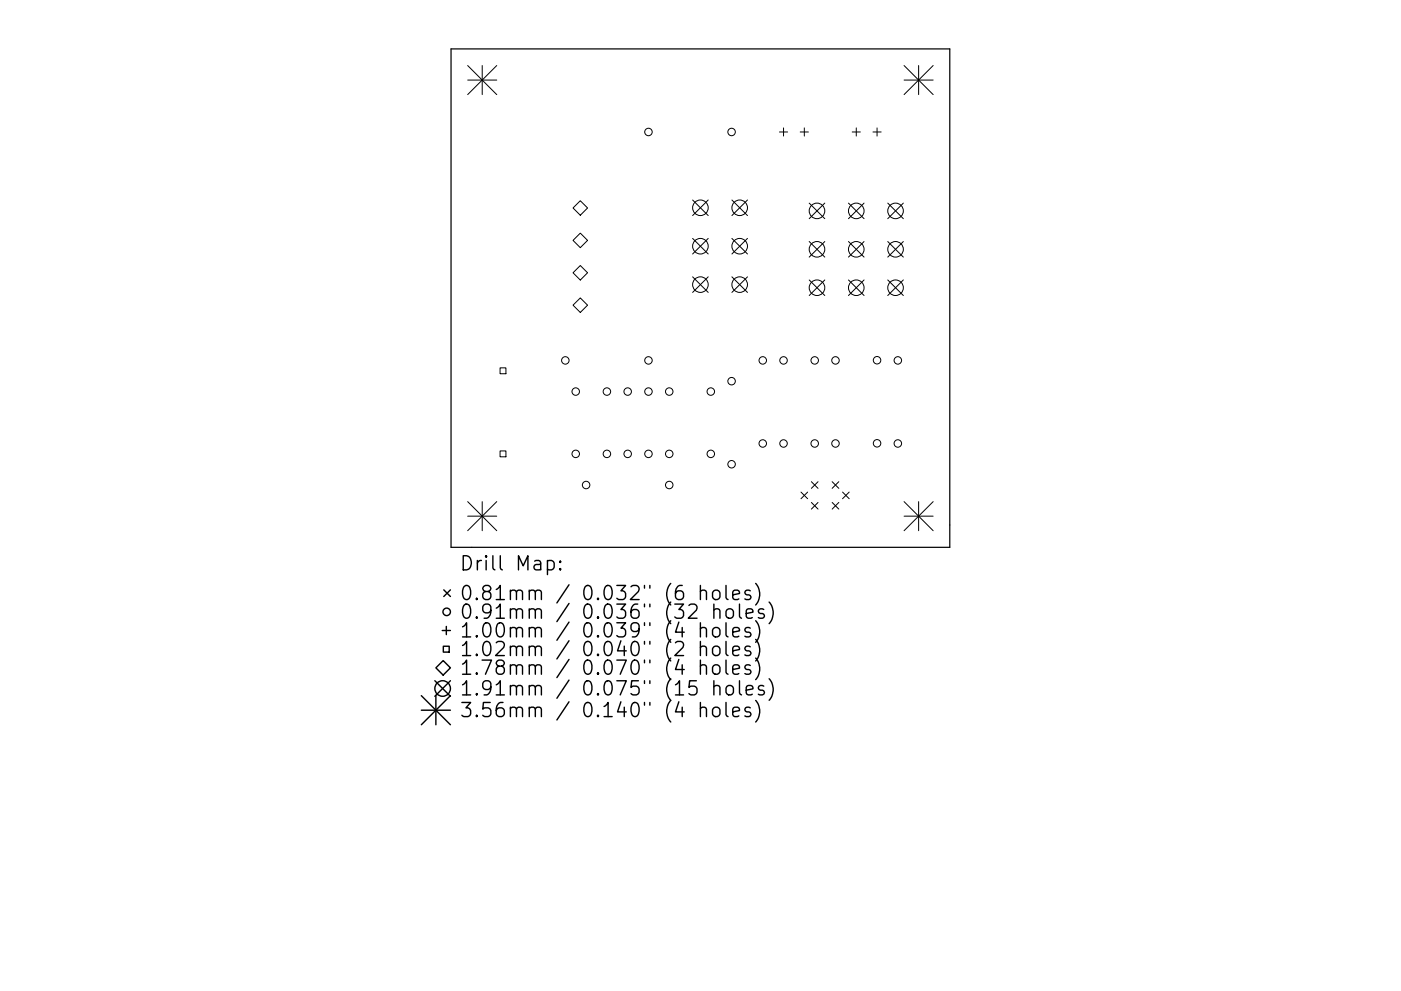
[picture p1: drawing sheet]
<svg xmlns="http://www.w3.org/2000/svg" width="297mm" height="210mm" viewBox="0 0 297 210" stroke-linecap="round" stroke-linejoin="round" font-family="sans-serif">
<defs><g id="words">
<g font-size="4.2">
<text x="97.5" y="121.1">Drill Map:</text>
<text x="97.5" y="127.4">0.81mm / 0.032&quot; (6 holes)</text>
<text x="97.5" y="131.3">0.91mm / 0.036&quot; (32 holes)</text>
<text x="97.5" y="135.3">1.00mm / 0.039&quot; (4 holes)</text>
<text x="97.5" y="139.2">1.02mm / 0.040&quot; (2 holes)</text>
<text x="97.5" y="143.2">1.78mm / 0.070&quot; (4 holes)</text>
<text x="97.5" y="147.6">1.91mm / 0.075&quot; (15 holes)</text>
<text x="97.5" y="152.2">3.56mm / 0.140&quot; (4 holes)</text>
</g>
</g></defs>
<path d="M95.6 10.4h105.8v105.7h-105.8z" fill="none" stroke="#000" stroke-width=".26"/>
<g fill="none" stroke="#000" stroke-width=".21">
<path d="M99.2 13.9l6.1 6.2M99.2 17h6.1M102.2 13.9v6.2M105.3 13.9l-6.1 6.2M191.7 17h6.1M191.7 13.9l6.1 6.2M194.8 13.9v6.2M197.8 13.9l-6.1 6.2M165.3 28h1.7M166.1 27.1v1.8M169.7 28h1.7M170.5 27.1v1.8"/>
<path d="M180.7 28h1.7M181.5 27.1v1.8M185.1 28h1.7M186 27.1v1.8M121.5 51l1.5-1.5 1.6 1.5-1.6 1.5zM121.5 57.9l1.5-1.6 1.6 1.6-1.6 1.5zM123 42.6l1.6 1.5-1.6 1.6-1.5-1.6zM146.8 42.4l3.4 3.3M146.8 50.6l3.4 3.3M146.8 58.7l3.4 3.3M150.2 42.4l-3.4 3.3M150.2 50.6l-3.4 3.3"/>
<path d="M150.2 58.7l-3.4 3.3M155.2 42.4l3.3 3.3M155.2 50.6l3.3 3.3M155.2 58.7l3.3 3.3M158.5 42.4l-3.3 3.3M158.5 50.6l-3.3 3.3M158.5 58.7l-3.3 3.3M171.6 43.1l3.3 3.3M171.6 51.2l3.3 3.3M171.6 59.4l3.3 3.3M174.9 43.1l-3.3 3.3M174.9 51.2l-3.3 3.3"/>
<path d="M174.9 59.4l-3.3 3.3M179.9 43.1l3.3 3.3M179.9 51.2l3.3 3.3M179.9 59.4l3.3 3.3M183.2 43.1l-3.3 3.3M183.2 51.2l-3.3 3.3M183.2 59.4l-3.3 3.3M188.2 43.1l3.3 3.3M188.2 51.2l3.3 3.3M188.2 59.4l3.3 3.3M191.5 43.1l-3.3 3.3M191.5 51.2l-3.3 3.3"/>
<path d="M191.5 59.4l-3.3 3.3M106 78h1.3v1.3h-1.3zM123 63.2l1.6 1.5-1.6 1.6-1.5-1.6zM106 95.7h1.3v1.2h-1.3zM99.2 106.4l6.1 6.2M99.2 109.5h6.1M102.2 106.4v6.2M105.3 106.4l-6.1 6.2M169.8 104.4l1.4 1.4M171.2 104.4l-1.4 1.4M172 106.6l1.4 1.4M172 102.2l1.4 1.4"/>
<path d="M173.4 102.2l-1.4 1.4M173.4 106.6l-1.4 1.4M176.4 106.6l1.4 1.4M176.4 102.2l1.4 1.4M177.8 102.2l-1.4 1.4M177.8 106.6l-1.4 1.4M178.6 104.4l1.4 1.4M180 104.4l-1.4 1.4M191.7 109.5h6.1M191.7 106.4l6.1 6.2M194.8 106.4v6.2M197.8 106.4l-6.1 6.2"/>
<circle cx="137.5" cy="28" r=".79"/>
<circle cx="155.1" cy="28" r=".79"/>
<circle cx="148.5" cy="44.1" r="1.65"/>
<circle cx="148.5" cy="52.2" r="1.65"/>
<circle cx="156.8" cy="44.1" r="1.65"/>
<circle cx="156.8" cy="52.2" r="1.65"/>
<circle cx="173.2" cy="44.7" r="1.65"/>
<circle cx="173.2" cy="52.9" r="1.65"/>
<circle cx="181.5" cy="52.9" r="1.65"/>
<circle cx="181.5" cy="44.7" r="1.65"/>
<circle cx="189.9" cy="44.7" r="1.65"/>
<circle cx="189.9" cy="52.9" r="1.65"/>
<circle cx="119.9" cy="76.5" r=".79"/>
<circle cx="137.5" cy="76.5" r=".79"/>
<circle cx="148.5" cy="60.4" r="1.65"/>
<circle cx="156.8" cy="60.4" r="1.65"/>
<circle cx="161.7" cy="76.5" r=".79"/>
<circle cx="166.1" cy="76.5" r=".79"/>
<circle cx="172.7" cy="76.5" r=".79"/>
<circle cx="173.2" cy="61" r="1.65"/>
<circle cx="177.1" cy="76.5" r=".79"/>
<circle cx="181.5" cy="61" r="1.65"/>
<circle cx="186" cy="76.4" r=".79"/>
<circle cx="189.9" cy="61" r="1.65"/>
<circle cx="190.4" cy="76.5" r=".79"/>
<circle cx="122.1" cy="96.3" r=".79"/>
<circle cx="122.1" cy="83.1" r=".79"/>
<circle cx="128.7" cy="96.3" r=".79"/>
<circle cx="128.7" cy="83.1" r=".79"/>
<circle cx="133.1" cy="96.3" r=".79"/>
<circle cx="133.1" cy="83.1" r=".79"/>
<circle cx="137.5" cy="96.3" r=".79"/>
<circle cx="137.5" cy="83.1" r=".79"/>
<circle cx="141.9" cy="96.3" r=".79"/>
<circle cx="141.9" cy="83.1" r=".79"/>
<circle cx="150.7" cy="96.3" r=".79"/>
<circle cx="150.7" cy="83.1" r=".79"/>
<circle cx="155.1" cy="80.9" r=".79"/>
<circle cx="155.1" cy="98.5" r=".79"/>
<circle cx="161.7" cy="94.1" r=".79"/>
<circle cx="166.1" cy="94.1" r=".79"/>
<circle cx="172.7" cy="94.1" r=".79"/>
<circle cx="177.1" cy="94.1" r=".79"/>
<circle cx="186" cy="94.1" r=".79"/>
<circle cx="190.4" cy="94.1" r=".79"/>
<circle cx="124.3" cy="102.9" r=".79"/>
<circle cx="141.9" cy="102.9" r=".79"/>
</g>
<g fill="none" stroke="#000" stroke-width=".3">
<path d="M116.1 119.1l.8-.2 .6 .6v.8l-.3 .5-.3 .1-.8-.1M118.8 119.1l.1 .1-.1 .1-.2-.1 .2-.1v.2M93.8 133.8h1.7M94 137.1h1.2v1.3h-1.2zM94.1 125.1l1.4 1.5M94.6 132.9v1.7M95.5 125.1l-1.4 1.5M118.8 120.6l.1 .2-.1 .1-.2-.1 .2-.2v.3M148.5 125.5a.74 .74 0 0 1 1.3 .1v1.6M148.5 133.4a.74 .74 0 0 1 1.3 .2v1.5M148.5 137.4a.74 .74 0 0 1 1.3 .1v1.6M148.5 124.2v3"/>
<path d="M148.5 132.1v3M148.5 136.1v3M151.2 125.5a.81 .81 0 0 1 .8-.3 .81 .81 0 0 1 .6 .6v.8a.81 .81 0 0 1-.7 .6 .81 .81 0 0 1-.8-.6v-.8zM151.2 133.4a.81 .81 0 0 1 .8-.3 .81 .81 0 0 1 .6 .6v.9a.81 .81 0 0 1-.7 .6 .81 .81 0 0 1-.8-.6v-.9zM151.4 129.5a.74 .74 0 0 1 1.2 .1v1.6M151.4 137.2a.81 .81 0 0 1 1.2 .5v.8a.81 .81 0 0 1-.7 .6 .81 .81 0 0 1-.8-.6v-.8zM151.4 128.2v3M153.9 124.2v2.6l.5 .4M153.9 132.1v2.6l.5 .4M153.9 136.1v2.6l.5 .4M154.2 129.3a.81 .81 0 0 1 1.3 .4v.9a.81 .81 0 0 1-.8 .6 .81 .81 0 0 1-.8-.6v-.9zM155.4 126.2l1.4-.3-.2-.5-.8-.2-.4 .4v1.2l.1 .3 .3 .1 .8-.1"/>
<path d="M155.4 134.1l1.4-.3-.2-.5-.8-.2-.4 .5v1.1l.1 .3 .3 .1 .8-.1M155.4 138.1l1.4-.3-.2-.6-.8-.1-.4 .4v1.2l.1 .2 .3 .2 .8-.2M156.8 128.2v2.5l.4 .5M158.2 130.2l1.4-.3-.1-.6-.9-.1-.4 .4v1.1l.2 .3 .2 .2 .9-.2M159.1 125.4l-.7-.2-.5 .4 .2 .5 1 .3 .1 .2-.1 .5-.3 .1-.9-.1M159.1 133.3l-.7-.2-.5 .5 .2 .4 1 .3 .1 .3-.1 .4-.3 .1-.9-.1M159.1 137.2l-.7-.1-.5 .4 .2 .4 1 .3 .1 .3-.1 .4-.3 .2-.9-.2M160.2 123.8a3.4 3.4 0 0 1 0 4.6M160.2 131.7a3.4 3.4 0 0 1 0 4.6M160.2 135.7a3.4 3.4 0 0 1 0 4.5M160.2 139.6a3.4 3.4 0 0 1 0 4.6M161.9 129.3l-.7-.1-.4 .4 .1 .4 1 .3 .2 .3-.2 .4-.3 .2-.8-.2"/>
<path d="M163.1 127.7a3.4 3.4 0 0 1 0 4.6M89.3 147.6l6.2 6.2M89.3 150.7h6.2M92.2 144.4l3.3 3.3M92.4 147.6v6.2M94 140.2l1.5 1.5-1.5 1.5-1.6-1.5zM95.5 144.4l-3.3 3.3M95.5 147.6l-6.2 6.2M148.5 141.3a.74 .74 0 0 1 1.3 .2v1.5M148.5 150.3a.74 .74 0 0 1 1.3 .2v1.5M148.5 140v3M148.5 149v3"/>
<path d="M151.2 141.3a.81 .81 0 0 1 .8-.3 .81 .81 0 0 1 .6 .6v.9a.81 .81 0 0 1-.7 .6 .81 .81 0 0 1-.8-.6v-.9zM151.2 150.3a.81 .81 0 0 1 .8-.3 .81 .81 0 0 1 .6 .6v.9a.81 .81 0 0 1-.7 .6 .81 .81 0 0 1-.8-.6v-.9zM151.4 145.7a.74 .74 0 0 1 1.2 .2v1.5M151.4 144.4v3M153.9 140v2.6l.5 .4M153.9 149v2.6l.5 .4M154.1 145.7a.81 .81 0 0 1 .8-.3 .81 .81 0 0 1 .6 .6v.9a.81 .81 0 0 1-.8 .6 .81 .81 0 0 1-.8-.6v-.9zM155.4 142l1.4-.2-.2-.6-.8-.2-.4 .5v1.1l.1 .3 .3 .1 .8-.1M155.4 151l1.4-.2-.2-.6-.8-.2-.4 .5v1.1l.1 .3 .3 .1 .8-.1M156.8 144.4v2.6l.4 .4M158.2 146.4l1.4-.3-.1-.5-.9-.2-.4 .5v1.1l.2 .3 .2 .1 .9-.1M159.1 141.2l-.7-.2-.5 .5 .2 .4 1 .3 .1 .3-.1 .4-.3 .1-.9-.1"/>
<path d="M159.1 150.2l-.7-.2-.5 .5 .2 .4 1 .3 .1 .3-.1 .4-.3 .1-.9-.1M160.2 148.6a3.4 3.4 0 0 1 0 4.6M161.9 145.6l-.7-.2-.4 .5 .1 .4 1 .3 .2 .3-.2 .4-.3 .1-.8-.1M163.1 144a3.4 3.4 0 0 1 0 4.6"/>
<circle cx="94.7" cy="129.8" r=".79"/>
<circle cx="93.8" cy="146.1" r="1.65"/>
</g>
<use href="#words"/>
</svg>
